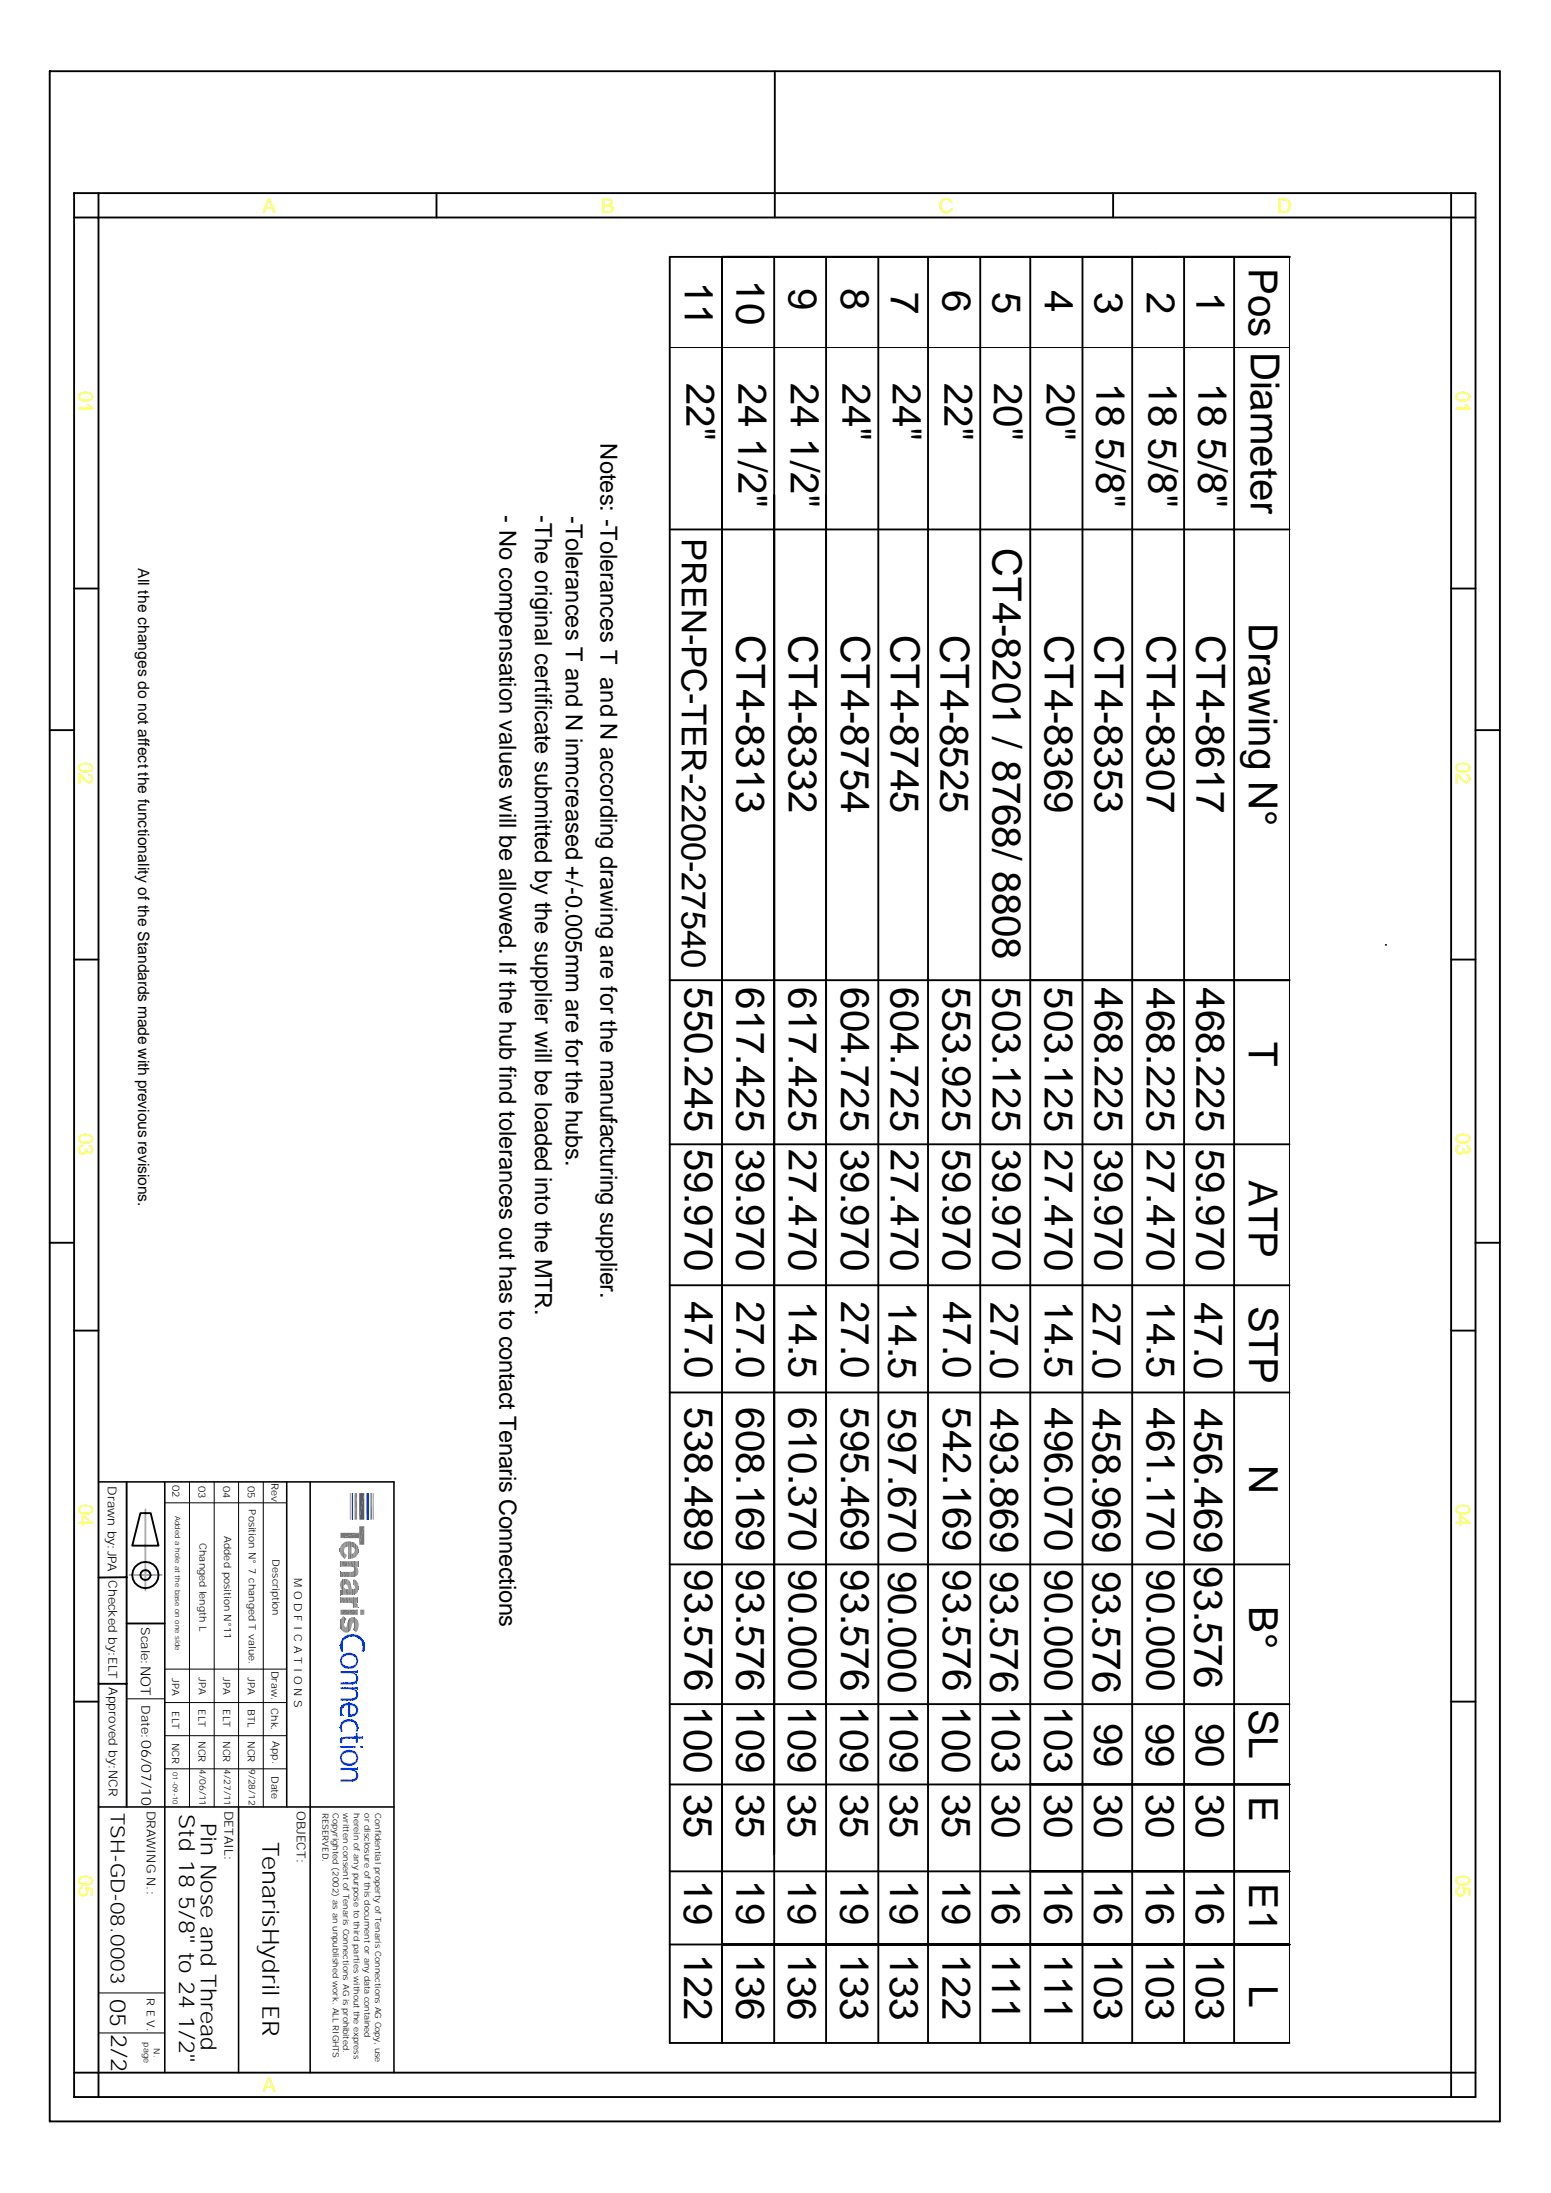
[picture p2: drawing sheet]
<svg xmlns="http://www.w3.org/2000/svg" width="210mm" height="297mm" viewBox="0 0 210 297" stroke-linecap="round" stroke-linejoin="round" font-family="sans-serif">
<defs><g id="words">
<g font-size="5.4">
<text x="92.7" y="38.2" transform="rotate(90 92.7 38.2)">11</text>
<text x="99.7" y="38" transform="rotate(90 99.7 38)">10</text>
<text x="106.8" y="38.9" transform="rotate(90 106.8 38.9)">9</text>
<text x="113.9" y="38.9" transform="rotate(90 113.9 38.9)">8</text>
<text x="120.6" y="39.5" transform="rotate(90 120.6 39.5)">7</text>
<text x="127.6" y="39.3" transform="rotate(90 127.6 39.3)">6</text>
<text x="134.4" y="39.5" transform="rotate(90 134.4 39.5)">5</text>
<text x="141.5" y="39.3" transform="rotate(90 141.5 39.3)">4</text>
<text x="148.3" y="39.5" transform="rotate(90 148.3 39.5)">3</text>
<text x="155.3" y="39.6" transform="rotate(90 155.3 39.6)">2</text>
<text x="162" y="39.5" transform="rotate(90 162 39.5)">1</text>
<text x="169.1" y="36.3" transform="rotate(90 169.1 36.3)">Pos</text>
<text x="169.3" y="47.6" transform="rotate(90 169.3 47.6)">Diameter</text>
<text x="93" y="51.8" transform="rotate(90 93 51.8)">22&quot;</text>
<text x="100" y="51.8" transform="rotate(90 100 51.8)">24</text>
<text x="107.1" y="51.8" transform="rotate(90 107.1 51.8)">24</text>
<text x="114.1" y="51.8" transform="rotate(90 114.1 51.8)">24&quot;</text>
<text x="120.9" y="51.8" transform="rotate(90 120.9 51.8)">24&quot;</text>
<text x="127.9" y="51.8" transform="rotate(90 127.9 51.8)">22&quot;</text>
<text x="134.6" y="51.8" transform="rotate(90 134.6 51.8)">20&quot;</text>
<text x="141.7" y="51.8" transform="rotate(90 141.7 51.8)">20&quot;</text>
<text x="148.5" y="51.8" transform="rotate(90 148.5 51.8)">18</text>
<text x="155.5" y="51.8" transform="rotate(90 155.5 51.8)">18</text>
<text x="162.3" y="51.8" transform="rotate(90 162.3 51.8)">18</text>
<text x="100" y="59.3" transform="rotate(90 100 59.3)">1/2&quot;</text>
<text x="107.1" y="59.3" transform="rotate(90 107.1 59.3)">1/2&quot;</text>
<text x="148.5" y="59.3" transform="rotate(90 148.5 59.3)">5/8&quot;</text>
<text x="155.5" y="59.3" transform="rotate(90 155.5 59.3)">5/8&quot;</text>
<text x="162.3" y="59.3" transform="rotate(90 162.3 59.3)">5/8&quot;</text>
<text x="134.4" y="74.2" transform="rotate(90 134.4 74.2)">CT4-8201 / 8768/ 8808</text>
<text x="99.7" y="86" transform="rotate(90 99.7 86)">CT4-8313</text>
<text x="106.8" y="86" transform="rotate(90 106.8 86)">CT4-8332</text>
<text x="113.9" y="86" transform="rotate(90 113.9 86)">CT4-8754</text>
<text x="120.6" y="86" transform="rotate(90 120.6 86)">CT4-8745</text>
<text x="127.3" y="86" transform="rotate(90 127.3 86)">CT4-8525</text>
<text x="141.5" y="86" transform="rotate(90 141.5 86)">CT4-8369</text>
<text x="148.3" y="86" transform="rotate(90 148.3 86)">CT4-8353</text>
<text x="155.3" y="86" transform="rotate(90 155.3 86)">CT4-8307</text>
<text x="162" y="86" transform="rotate(90 162 86)">CT4-8617</text>
<text x="169.1" y="84.4" transform="rotate(90 169.1 84.4)">Drawing N°</text>
<text x="92.7" y="133.7" transform="rotate(90 92.7 133.7)">550.245</text>
<text x="99.7" y="133.7" transform="rotate(90 99.7 133.7)">617.425</text>
<text x="106.8" y="133.7" transform="rotate(90 106.8 133.7)">617.425</text>
<text x="113.9" y="133.7" transform="rotate(90 113.9 133.7)">604.725</text>
<text x="120.6" y="133.7" transform="rotate(90 120.6 133.7)">604.725</text>
<text x="127.6" y="133.7" transform="rotate(90 127.6 133.7)">553.925</text>
<text x="134.4" y="133.7" transform="rotate(90 134.4 133.7)">503.125</text>
<text x="141.5" y="133.7" transform="rotate(90 141.5 133.7)">503.125</text>
<text x="148.3" y="133.7" transform="rotate(90 148.3 133.7)">468.225</text>
<text x="155.3" y="133.7" transform="rotate(90 155.3 133.7)">468.225</text>
<text x="162" y="133.7" transform="rotate(90 162 133.7)">468.225</text>
<text x="169.1" y="141.2" transform="rotate(90 169.1 141.2)">T</text>
<text x="92.7" y="155.6" transform="rotate(90 92.7 155.6)">59.970</text>
<text x="99.7" y="155.6" transform="rotate(90 99.7 155.6)">39.970</text>
<text x="106.8" y="155.6" transform="rotate(90 106.8 155.6)">27.470</text>
<text x="113.9" y="155.6" transform="rotate(90 113.9 155.6)">39.970</text>
<text x="120.6" y="155.6" transform="rotate(90 120.6 155.6)">27.470</text>
<text x="127.6" y="155.6" transform="rotate(90 127.6 155.6)">59.970</text>
<text x="134.4" y="155.6" transform="rotate(90 134.4 155.6)">39.970</text>
<text x="141.5" y="155.6" transform="rotate(90 141.5 155.6)">27.470</text>
<text x="148.3" y="155.6" transform="rotate(90 148.3 155.6)">39.970</text>
<text x="155.3" y="155.6" transform="rotate(90 155.3 155.6)">27.470</text>
<text x="162" y="155.6" transform="rotate(90 162 155.6)">59.970</text>
<text x="169.1" y="159.8" transform="rotate(90 169.1 159.8)">ATP</text>
<text x="92.7" y="176.1" transform="rotate(90 92.7 176.1)">47.0</text>
<text x="99.7" y="176.1" transform="rotate(90 99.7 176.1)">27.0</text>
<text x="106.8" y="176.1" transform="rotate(90 106.8 176.1)">14.5</text>
<text x="113.9" y="176.1" transform="rotate(90 113.9 176.1)">27.0</text>
<text x="120.3" y="176.3" transform="rotate(90 120.3 176.3)">14.5</text>
<text x="127.7" y="176.1" transform="rotate(90 127.7 176.1)">47.0</text>
<text x="134.1" y="176.3" transform="rotate(90 134.1 176.3)">27.0</text>
<text x="141.5" y="176.1" transform="rotate(90 141.5 176.1)">14.5</text>
<text x="148" y="176.3" transform="rotate(90 148 176.3)">27.0</text>
<text x="155.3" y="176.1" transform="rotate(90 155.3 176.1)">14.5</text>
<text x="161.7" y="176.3" transform="rotate(90 161.7 176.3)">47.0</text>
<text x="169.1" y="176.8" transform="rotate(90 169.1 176.8)">STP</text>
<text x="92.7" y="190.6" transform="rotate(90 92.7 190.6)">538.489</text>
<text x="99.7" y="190.6" transform="rotate(90 99.7 190.6)">608.169</text>
<text x="106.8" y="190.6" transform="rotate(90 106.8 190.6)">610.370</text>
<text x="113.9" y="190.6" transform="rotate(90 113.9 190.6)">595.469</text>
<text x="120.3" y="190.7" transform="rotate(90 120.3 190.7)">597.670</text>
<text x="127.7" y="190.6" transform="rotate(90 127.7 190.6)">542.169</text>
<text x="134.1" y="190.7" transform="rotate(90 134.1 190.7)">493.869</text>
<text x="141.5" y="190.6" transform="rotate(90 141.5 190.6)">496.070</text>
<text x="148" y="190.7" transform="rotate(90 148 190.7)">458.969</text>
<text x="155.3" y="190.6" transform="rotate(90 155.3 190.6)">461.170</text>
<text x="161.7" y="190.7" transform="rotate(90 161.7 190.7)">456.469</text>
<text x="169.1" y="198.4" transform="rotate(90 169.1 198.4)">N</text>
<text x="92.7" y="212.5" transform="rotate(90 92.7 212.5)">93.576</text>
<text x="99.7" y="212.5" transform="rotate(90 99.7 212.5)">93.576</text>
<text x="106.8" y="212.5" transform="rotate(90 106.8 212.5)">90.000</text>
<text x="113.9" y="212.5" transform="rotate(90 113.9 212.5)">93.576</text>
<text x="120.3" y="212.7" transform="rotate(90 120.3 212.7)">90.000</text>
<text x="127.7" y="212.5" transform="rotate(90 127.7 212.5)">93.576</text>
<text x="134.1" y="212.7" transform="rotate(90 134.1 212.7)">93.576</text>
<text x="141.5" y="212.5" transform="rotate(90 141.5 212.5)">90.000</text>
<text x="148" y="212.7" transform="rotate(90 148 212.7)">93.576</text>
<text x="155.3" y="212.5" transform="rotate(90 155.3 212.5)">90.000</text>
<text x="161.7" y="212.1" transform="rotate(90 161.7 212.1)">93.576</text>
<text x="169.1" y="217.5" transform="rotate(90 169.1 217.5)">B°</text>
<text x="92.6" y="231.1" transform="rotate(90 92.6 231.1)">100</text>
<text x="99.7" y="231.1" transform="rotate(90 99.7 231.1)">109</text>
<text x="106.7" y="231.1" transform="rotate(90 106.7 231.1)">109</text>
<text x="113.8" y="231.1" transform="rotate(90 113.8 231.1)">109</text>
<text x="120.5" y="231.1" transform="rotate(90 120.5 231.1)">109</text>
<text x="127.6" y="231.1" transform="rotate(90 127.6 231.1)">100</text>
<text x="134.3" y="231.1" transform="rotate(90 134.3 231.1)">103</text>
<text x="141.4" y="231.1" transform="rotate(90 141.4 231.1)">103</text>
<text x="148.2" y="233.3" transform="rotate(90 148.2 233.3)">99</text>
<text x="155.2" y="233.3" transform="rotate(90 155.2 233.3)">99</text>
<text x="162" y="233.3" transform="rotate(90 162 233.3)">90</text>
<text x="169.1" y="231.5" transform="rotate(90 169.1 231.5)">SL</text>
<text x="92.6" y="242.9" transform="rotate(90 92.6 242.9)">35</text>
<text x="99.7" y="242.9" transform="rotate(90 99.7 242.9)">35</text>
<text x="106.7" y="242.9" transform="rotate(90 106.7 242.9)">35</text>
<text x="113.8" y="242.9" transform="rotate(90 113.8 242.9)">35</text>
<text x="120.5" y="242.9" transform="rotate(90 120.5 242.9)">35</text>
<text x="127.6" y="242.9" transform="rotate(90 127.6 242.9)">35</text>
<text x="134.3" y="242.9" transform="rotate(90 134.3 242.9)">30</text>
<text x="141.4" y="242.9" transform="rotate(90 141.4 242.9)">30</text>
<text x="148.2" y="242.9" transform="rotate(90 148.2 242.9)">30</text>
<text x="155.2" y="242.9" transform="rotate(90 155.2 242.9)">30</text>
<text x="162" y="242.9" transform="rotate(90 162 242.9)">30</text>
<text x="169.1" y="243.2" transform="rotate(90 169.1 243.2)">E</text>
<text x="92.6" y="254.7" transform="rotate(90 92.6 254.7)">19</text>
<text x="99.7" y="254.7" transform="rotate(90 99.7 254.7)">19</text>
<text x="106.7" y="254.7" transform="rotate(90 106.7 254.7)">19</text>
<text x="113.8" y="254.7" transform="rotate(90 113.8 254.7)">19</text>
<text x="120.5" y="254.7" transform="rotate(90 120.5 254.7)">19</text>
<text x="127.6" y="254.7" transform="rotate(90 127.6 254.7)">19</text>
<text x="134.3" y="254.7" transform="rotate(90 134.3 254.7)">16</text>
<text x="141.4" y="254.7" transform="rotate(90 141.4 254.7)">16</text>
<text x="148.2" y="254.7" transform="rotate(90 148.2 254.7)">16</text>
<text x="155.2" y="254.7" transform="rotate(90 155.2 254.7)">16</text>
<text x="162" y="254.7" transform="rotate(90 162 254.7)">16</text>
<text x="169.1" y="255.1" transform="rotate(90 169.1 255.1)">E1</text>
<text x="92.6" y="264.6" transform="rotate(90 92.6 264.6)">122</text>
<text x="99.7" y="264.6" transform="rotate(90 99.7 264.6)">136</text>
<text x="106.7" y="264.6" transform="rotate(90 106.7 264.6)">136</text>
<text x="113.8" y="264.6" transform="rotate(90 113.8 264.6)">133</text>
<text x="120.5" y="264.6" transform="rotate(90 120.5 264.6)">133</text>
<text x="127.6" y="264.6" transform="rotate(90 127.6 264.6)">122</text>
<text x="134.3" y="264.6" transform="rotate(90 134.3 264.6)">111</text>
<text x="141.4" y="264.6" transform="rotate(90 141.4 264.6)">111</text>
<text x="148.2" y="264.6" transform="rotate(90 148.2 264.6)">103</text>
<text x="155.2" y="264.6" transform="rotate(90 155.2 264.6)">103</text>
<text x="162" y="264.6" transform="rotate(90 162 264.6)">103</text>
<text x="169.1" y="268.8" transform="rotate(90 169.1 268.8)">L</text>
</g>
<text font-size="4.7" x="92.3" y="72.9" transform="rotate(90 92.3 72.9)">PREN-PC-TER-2200-27540</text>
<g font-size="3.2">
<text x="81.3" y="60.1" transform="rotate(90 81.3 60.1)">Notes: -Tolerances T and N according drawing are for the manufacturing supplier.</text>
<text x="67.6" y="69.8" transform="rotate(90 67.6 69.8)">- No compensation values will be allowed. If the hub find tolerances out has to contact Tenaris Connections</text>
<text x="72.5" y="69.8" transform="rotate(90 72.5 69.8)">-The original certificate submitted by the supplier will be loaded into the MTR.</text>
<text x="76.6" y="69.8" transform="rotate(90 76.6 69.8)">-Tolerances T and N inmcreased +/-0.005mm are for the hubs.</text>
<text x="35.6" y="249.4" transform="rotate(90 35.6 249.4)">TenarisHydril ER</text>
</g>
<g font-size="3">
<text x="24.3" y="245.7" transform="rotate(90 24.3 245.7)">Std 18</text>
<text x="27.2" y="246.9" transform="rotate(90 27.2 246.9)">Pin Nose and Thread</text>
<text x="24.3" y="256.7" transform="rotate(90 24.3 256.7)">5/8&quot; to 24</text>
<text x="14.9" y="270.7" transform="rotate(90 14.9 270.7)">05</text>
<text x="15.1" y="275.4" transform="rotate(90 15.1 275.4)">2/2</text>
<text x="24.3" y="273" transform="rotate(90 24.3 273)">1/2&quot;</text>
</g>
<g font-size="2.8" fill="#ff0">
<text x="35.6" y="28.8">A</text>
<text x="81.4" y="28.8">B</text>
<text x="127.1" y="28.8">C</text>
<text x="172.9" y="28.8">D</text>
<text x="10.7" y="53" transform="rotate(90 10.7 53)">01</text>
<text x="197.1" y="53" transform="rotate(90 197.1 53)">01</text>
<text x="10.7" y="103.2" transform="rotate(90 10.7 103.2)">02</text>
<text x="197.1" y="103.2" transform="rotate(90 197.1 103.2)">02</text>
<text x="10.7" y="153.5" transform="rotate(90 10.7 153.5)">03</text>
<text x="197.1" y="153.5" transform="rotate(90 197.1 153.5)">03</text>
<text x="10.7" y="203.7" transform="rotate(90 10.7 203.7)">04</text>
<text x="197.1" y="203.7" transform="rotate(90 197.1 203.7)">04</text>
<text x="10.7" y="254" transform="rotate(90 10.7 254)">05</text>
<text x="197.1" y="254" transform="rotate(90 197.1 254)">05</text>
<text x="35.6" y="283.4">A</text>
</g>
<text font-size="2.7" x="15" y="245.6" transform="rotate(90 15 245.6)">TSH-GD-08.0003</text>
<text font-size="2.1" x="18.7" y="76.9" transform="rotate(90 18.7 76.9)">All the changes do not affect the functionality of the Standards made with previous revisions.</text>
<g font-size="1.7">
<text x="14.6" y="201.2" transform="rotate(90 14.6 201.2)">Drawn by:JPA</text>
<text x="14.7" y="214" transform="rotate(90 14.7 214)">Checked by:ELT</text>
<text x="19.1" y="220.4" transform="rotate(90 19.1 220.4)">Scale:NOT</text>
<text x="14.7" y="228.5" transform="rotate(90 14.7 228.5)">Approved by:NCR</text>
<text x="19.2" y="231" transform="rotate(90 19.2 231)">Date:06/07/10</text>
<text x="19.9" y="245.2" transform="rotate(90 19.9 245.2)">DRAWING N.:</text>
<text x="30.4" y="245.2" transform="rotate(90 30.4 245.2)">DETAIL:</text>
<text x="40.2" y="245.3" transform="rotate(90 40.2 245.3)">OBJECT:</text>
</g>
<g font-size="1.5">
<text x="39.8" y="213.6" transform="rotate(90 39.8 213.6)">M O D F I C A T I O N S</text>
<text x="19.9" y="270.6" transform="rotate(90 19.9 270.6)">R E V.</text>
</g>
<g font-size="1.4">
<text x="23.4" y="201.1" transform="rotate(90 23.4 201.1)">02</text>
<text x="26.9" y="201.2" transform="rotate(90 26.9 201.2)">03</text>
<text x="30.2" y="201.2" transform="rotate(90 30.2 201.2)">04</text>
<text x="33.6" y="201.2" transform="rotate(90 33.6 201.2)">05</text>
<text x="36.7" y="200.8" transform="rotate(90 36.7 200.8)">Rev</text>
<text x="27" y="209" transform="rotate(90 27 209)">Changed length L</text>
<text x="30.4" y="208" transform="rotate(90 30.4 208)">Added position N°11</text>
<text x="33.7" y="204.4" transform="rotate(90 33.7 204.4)">Position N° 7 changed T value.</text>
<text x="36.9" y="211.2" transform="rotate(90 36.9 211.2)">Description</text>
<text x="23.3" y="227.3" transform="rotate(90 23.3 227.3)">JPA</text>
<text x="26.9" y="227.1" transform="rotate(90 26.9 227.1)">JPA</text>
<text x="30.2" y="227.1" transform="rotate(90 30.2 227.1)">JPA</text>
<text x="33.6" y="227.1" transform="rotate(90 33.6 227.1)">JPA</text>
<text x="36.7" y="226.3" transform="rotate(90 36.7 226.3)">Draw.</text>
<text x="23.3" y="231.7" transform="rotate(90 23.3 231.7)">ELT</text>
<text x="26.9" y="231.5" transform="rotate(90 26.9 231.5)">ELT</text>
<text x="30.2" y="231.5" transform="rotate(90 30.2 231.5)">ELT</text>
<text x="33.6" y="231.5" transform="rotate(90 33.6 231.5)">BTL</text>
<text x="36.7" y="231.3" transform="rotate(90 36.7 231.3)">Chk.</text>
<text x="23.3" y="236" transform="rotate(90 23.3 236)">NCR</text>
<text x="26.9" y="235.8" transform="rotate(90 26.9 235.8)">NCR</text>
<text x="30.2" y="235.8" transform="rotate(90 30.2 235.8)">NCR</text>
<text x="33.6" y="235.8" transform="rotate(90 33.6 235.8)">NCR</text>
<text x="36.9" y="235.8" transform="rotate(90 36.9 235.8)">App.</text>
<text x="36.7" y="240.5" transform="rotate(90 36.7 240.5)">Date</text>
</g>
<g font-size="1.2">
<text x="27" y="239.6" transform="rotate(90 27 239.6)">4/06/11</text>
<text x="30.4" y="239.6" transform="rotate(90 30.4 239.6)">4/27/11</text>
<text x="33.7" y="239.6" transform="rotate(90 33.7 239.6)">9/28/12</text>
</g>
<g font-size="1.1">
<text x="43.6" y="245.5" transform="rotate(90 43.6 245.5)">RESERVED.</text>
<text x="45.1" y="245.6" transform="rotate(90 45.1 245.6)">Copyrighted (2002) as an unpublished work. ALL RIGHTS</text>
<text x="46.5" y="245.6" transform="rotate(90 46.5 245.6)">written consent of Tenaris Connections AG is prohibited.</text>
<text x="47.9" y="245.5" transform="rotate(90 47.9 245.5)">herein of any purpose to third parties without the express</text>
<text x="49.4" y="245.6" transform="rotate(90 49.4 245.6)">or disclosure of this document or any data contained</text>
<text x="50.8" y="245.6" transform="rotate(90 50.8 245.6)">Confidential property of Tenaris Connections AG Copy, use</text>
<text x="19.5" y="276.6" transform="rotate(90 19.5 276.6)">page</text>
<text x="20.8" y="277.4" transform="rotate(90 20.8 277.4)">N.</text>
</g>
<text font-size="1" x="23.7" y="205.3" transform="rotate(90 23.7 205.3)">Added a hole at the base on one side</text>
<text font-size=".9" x="23.4" y="240" transform="rotate(90 23.4 240)">01-09-10</text>
</g></defs>
<g fill="none" stroke="#000" stroke-width=".25">
<path d="M6.7 9.6h196.4v277.7h-196.4zM104.9 9.6v19.9M10 26.2h189.8v257.8h-189.8zM13.3 26.2v3.3h186.5M59.1 26.2v3.3M97.7 34.8v241.9M104.8 34.8v241.9M111.8 34.8v241.9M118.9 34.8v241.9M125.6 34.8v241.9M132.7 34.8v241.9M139.5 34.8v241.9"/>
<path d="M146.6 34.8v241.9M150.7 26.2v3.3M153.3 34.8v241.9M160.3 34.8v241.9M167.1 34.8v241.9M174.6 34.8h-83.9v241.9h83.9M196.5 26.2v254.5h-183.2v-251.2h-3.3M10 79.7h3.3M90.7 71.7h83.9M196.5 79.7h3.3M6.7 98.9h3.3M199.8 98.9h3.3"/>
<path d="M10 130h3.3M90.7 132.8h83.9M187.6 128h.1M196.5 130h3.3M90.7 155h83.9M6.7 168.3h3.3M90.7 174.1h83.9M199.8 168.3h3.3M10 180.2h3.3M90.7 188.6h83.9M196.5 180.2h3.3M90.7 211.9h83.9"/>
<path d="M10 230.5h3.3M90.7 230.8h83.9M196.5 230.5h3.3M90.7 241.7h83.9M90.7 253.4h83.9M139.4 241.7h35.2zM139.4 253.4h35.2zM90.7 263.3h83.9M139.4 263.3h35.2zM10 280.7h3.3v3.3M199.8 280.7h-3.3v3.3"/>
</g>
<path d="M139.4 34.8h35.2v241.9M90.7 47.1h83.9M139.4 241.7h35.2zM139.4 253.4h35.2zM139.4 263.3h35.2zM139.4 263.3h35.2" fill="none" stroke="#000" stroke-width=".14"/>
<path d="M22.3 200.7v80M42 200.7v80M53.3 200.7v80M32.3 244.7v36" fill="none" stroke="#000" stroke-width=".21"/>
<g fill="#0037dd">
<path d="M48.5 240.2v.5z"/>
<path d="M48.4 240.1v.8z"/>
<path d="M48.5 240.2l-.1 .7z"/>
<path d="M48.4 239.4v.3z"/>
<path d="M48.3 239.9l.1 .2-.1 1z"/>
<path d="M48.4 240.1v.8l-.1 .2z"/>
<path d="M48.3 239.9v1.2z"/>
<path d="M48.3 240.4l-.1 .7z"/>
<path d="M48.2 239.9v.4z"/>
<path d="M48.3 239.9v.5z"/>
<path d="M48.2 239.4h.2l-.2 .3z"/>
<path d="M48.4 239.4v.3h-.2z"/>
<path d="M48.1 239.8l.1 .1-.1 .2z"/>
<path d="M48.2 239.9v.4l-.1-.2z"/>
<path d="M48.2 240.6l-.1 .6z"/>
<path d="M48.2 240.6v.5l-.1 .1z"/>
<path d="M48 240.8h.1l-.1 .4z"/>
<path d="M48.1 240.8v.4h-.1z"/>
<path d="M48 239.7l.1 .1-.1 .1z"/>
<path d="M48.1 239.8v.3l-.1-.2z"/>
<path d="M48 239.4h.2l-.2 .3z"/>
<path d="M48.2 239.4v.3h-.2z"/>
<path d="M48 239.4v.5z"/>
<path d="M47.9 239.4h.1l-.1 .5z"/>
<path d="M48 239.4v.5h-.1z"/>
<path d="M47.8 239.4v.5z"/>
<path d="M47.9 239.4l-.1 .5z"/>
<path d="M47.8 241l.2-.2-.2 .5z"/>
<path d="M48 240.8v.4l-.2 .1z"/>
<path d="M47.8 241v.3z"/>
<path d="M47.7 239.4h.1l-.1 .4z"/>
<path d="M47.8 239.4v.5l-.1-.1z"/>
<path d="M47.5 241h.3l-.3 .3z"/>
<path d="M47.8 241v.3h-.3z"/>
<path d="M47.5 239.4h.2l-.2 .3z"/>
<path d="M47.7 239.4v.4l-.2-.1z"/>
<path d="M47.3 239.4h.2l-.2 .3z"/>
<path d="M47.5 239.4v.3h-.2z"/>
<path d="M47.3 241h.2l-.2 .3z"/>
<path d="M47.5 241v.3h-.2z"/>
<path d="M47.2 241h.1l-.1 .3z"/>
<path d="M47.3 241v.3h-.1z"/>
<path d="M47.2 239.4h.1l-.1 .3z"/>
<path d="M47.3 239.4v.3h-.1z"/>
<path d="M47 239.4h.2l-.2 .3z"/>
<path d="M47.2 239.4v.3h-.2z"/>
<path d="M46.7 241h.5l-.5 .3z"/>
<path d="M46.7 241.3l.5-.3v.3z"/>
<path d="M46.6 239.4h.4l-.4 .3z"/>
<path d="M46.6 239.7l.4-.3v.3z"/>
<path d="M46.4 241h.3l-.3 .3z"/>
<path d="M46.7 241v.3h-.3z"/>
<path d="M46.3 241h.1l-.1 .3z"/>
<path d="M46.4 241v.3h-.1z"/>
<path d="M46.2 239.4h.4l-.4 .3z"/>
<path d="M46.2 239.7l.4-.3v.3z"/>
<path d="M46.2 239.4v.3z"/>
<path d="M46.1 241h.2l-.2 .3z"/>
<path d="M46.3 241v.3h-.2z"/>
<path d="M46.1 241v.3z"/>
<path d="M46.1 239.5l.1-.1-.1 .3z"/>
<path d="M46.2 239.4v.3h-.1z"/>
</g>
<path d="M13.3 244.7h40" fill="none" stroke="#000" stroke-width=".21"/>
<g fill="#0037dd">
<path d="M49 235.2l.1 .3h-.1z"/>
<path d="M49 235.2v.3z"/>
<path d="M48.9 235.2h.1l-.1 .3z"/>
<path d="M49 235.2v.3h-.1z"/>
<path d="M48.8 235.2h.1l-.1 .3z"/>
<path d="M48.9 235.2v.3h-.1z"/>
<path d="M48.7 235.2v.3z"/>
<path d="M48.8 235.2l-.1 .3z"/>
<path d="M48.6 235.2h.1l-.1 .3z"/>
<path d="M48.7 235.2v.3h-.1z"/>
<path d="M48.5 235.2v.3z"/>
<path d="M48.6 235.2l-.1 .3z"/>
<path d="M48.4 235.2h.1l-.1 .3z"/>
<path d="M48.5 235.2v.3h-.1z"/>
<path d="M48.2 234.7h.2l-.2 1.3z"/>
<path d="M48.4 234.7v1.3h-.2z"/>
<path d="M48.1 235.2v.3z"/>
<path d="M48.2 235.2l-.1 .3z"/>
<path d="M48 235.2h.1l-.1 .3z"/>
<path d="M48.1 235.2v.3h-.1z"/>
<path d="M48 235.2v.3z"/>
<path d="M47.5 235.2h.5l-.5 .3z"/>
<path d="M47.5 235.5l.5-.3v.3z"/>
<path d="M47.4 235.2h.1l-.1 .3z"/>
<path d="M47.5 235.2v.3h-.1z"/>
<path d="M47 235.2h.4l-.4 .3z"/>
<path d="M47 235.5l.4-.3v.3z"/>
<path d="M46.9 235.2h.1l-.1 .3z"/>
<path d="M47 235.2v.3h-.1z"/>
<path d="M46.9 235.2v.3z"/>
<path d="M46.8 235.2v.3z"/>
<path d="M46.9 235.2l-.1 .3z"/>
<path d="M46.7 235.2h.1l-.1 .3z"/>
<path d="M46.8 235.2v.3h-.1z"/>
<path d="M46.7 235.2v.3z"/>
<path d="M46.4 235.3l.3-.1-.3 .4z"/>
<path d="M46.7 235.2v.3l-.3 .1z"/>
<path d="M46.3 235.8l.1 .3h-.1z"/>
<path d="M46.4 235.3v.4z"/>
<path d="M46.3 235.3h.1l-.1 .5z"/>
<path d="M46.4 235.3l-.1 .5z"/>
<path d="M46.3 235.3v.8z"/>
<path d="M46.3 235.3l-.2 .8v-.6z"/>
<path d="M46.3 235.3v.8h-.2z"/>
<path d="M46.1 235.5v.6l-.1-.4z"/>
<path d="M46.1 235.5v.6z"/>
<path d="M48.5 229.3v.4z"/>
<path d="M48.4 229.2v.7z"/>
<path d="M48.5 229.3l-.1 .6z"/>
<path d="M48.4 228.5v.3z"/>
<path d="M48.3 228.9l.1 .3-.1 .9z"/>
<path d="M48.4 229.2v.7l-.1 .2z"/>
<path d="M48.3 228.9v1.2z"/>
<path d="M48.3 229.4l-.1 .8z"/>
<path d="M48.2 228.9v.5z"/>
<path d="M48.3 228.9v.5z"/>
<path d="M48.2 228.5h.2l-.2 .3z"/>
<path d="M48.4 228.5v.3h-.2z"/>
<path d="M48.1 228.8l.1 .1-.1 .2z"/>
<path d="M48.2 228.9v.5l-.1-.3z"/>
<path d="M48.2 229.7l-.1 .5z"/>
<path d="M48.2 229.7v.5h-.1z"/>
<path d="M48 229.9l.1-.1-.1 .4z"/>
<path d="M48.1 229.8v.4h-.1z"/>
<path d="M48 228.8h.1l-.1 .2z"/>
<path d="M48.1 228.8v.3l-.1-.1z"/>
<path d="M48 228.5h.2l-.2 .3z"/>
<path d="M48.2 228.5v.3h-.2z"/>
<path d="M48 228.5v.4z"/>
<path d="M48 228.5v.5z"/>
<path d="M47.9 228.5h.1l-.1 .4z"/>
<path d="M48 228.5v.4h-.1z"/>
<path d="M47.8 228.5v.4z"/>
<path d="M47.9 228.5l-.1 .4z"/>
<path d="M47.8 230l.2-.1-.2 .4z"/>
<path d="M48 229.9v.3l-.2 .1z"/>
<path d="M47.8 230v.3z"/>
<path d="M47.7 228.5h.1l-.1 .3z"/>
<path d="M47.8 228.5v.4l-.1-.1z"/>
<path d="M47.5 230h.3l-.3 .3z"/>
<path d="M47.8 230v.3h-.3z"/>
<path d="M47.5 228.5h.2l-.2 .3z"/>
<path d="M47.7 228.5v.3h-.2z"/>
<path d="M47.3 228.5h.2l-.2 .3z"/>
<path d="M47.5 228.5v.3h-.2z"/>
<path d="M47.3 230h.2l-.2 .3z"/>
<path d="M47.5 230v.3h-.2z"/>
<path d="M47.2 230h.1l-.1 .3z"/>
<path d="M47.3 230v.3h-.1z"/>
<path d="M47.2 228.5h.1l-.1 .3z"/>
<path d="M47.3 228.5v.3h-.1z"/>
<path d="M47 228.5h.2l-.2 .3z"/>
<path d="M47.2 228.5v.3h-.2z"/>
<path d="M46.7 230h.5l-.5 .3z"/>
<path d="M46.7 230.3l.5-.3v.3z"/>
<path d="M46.6 228.5h.4l-.4 .3z"/>
<path d="M46.6 228.8l.4-.3v.3z"/>
<path d="M46.4 230h.3l-.3 .3z"/>
<path d="M46.7 230v.3h-.3z"/>
<path d="M46.3 230h.1l-.1 .3z"/>
<path d="M46.4 230v.3h-.1z"/>
<path d="M46.2 228.5h.4l-.4 .3z"/>
<path d="M46.2 228.8l.4-.3v.3z"/>
<path d="M46.2 228.5v.3z"/>
<path d="M46.1 230h.2l-.2 .3z"/>
<path d="M46.3 230v.3h-.2z"/>
<path d="M46.1 230v.3z"/>
<path d="M46.1 228.5h.1l-.1 .3z"/>
<path d="M46.2 228.5v.3h-.1z"/>
<path d="M48.5 227.1v.4z"/>
<path d="M48.4 227v.7z"/>
<path d="M48.5 227.1l-.1 .6z"/>
<path d="M48.4 226.3v.3z"/>
<path d="M48.3 226.7l.1 .3-.1 .9z"/>
<path d="M48.4 227v.7l-.1 .2z"/>
<path d="M48.3 226.7v1.2z"/>
<path d="M48.3 226.7v1.3z"/>
<path d="M48.3 227.2l-.1 .8z"/>
<path d="M48.2 226.7v.5z"/>
<path d="M48.3 226.7v.5z"/>
<path d="M48.2 226.3h.2l-.2 .3z"/>
<path d="M48.4 226.3v.3h-.2z"/>
<path d="M48.1 226.6l.1 .1-.1 .2z"/>
<path d="M48.2 226.7v.5l-.1-.3z"/>
<path d="M48.2 227.4l-.1 .6z"/>
<path d="M48.2 227.4v.6h-.1z"/>
<path d="M48 227.7l.1-.1-.1 .4z"/>
<path d="M48.1 227.6v.4h-.1z"/>
<path d="M48 226.6h.1l-.1 .2z"/>
<path d="M48.1 226.6v.3l-.1-.1z"/>
<path d="M48 226.3h.2l-.2 .3z"/>
<path d="M48.2 226.3v.3h-.2z"/>
<path d="M48 226.3v.4z"/>
<path d="M48 226.3v.5z"/>
<path d="M47.9 226.3h.1l-.1 .4z"/>
<path d="M48 226.3v.4h-.1z"/>
<path d="M47.8 226.3v.4z"/>
<path d="M47.9 226.3v.4z"/>
<path d="M47.8 227.8l.2-.1-.2 .4z"/>
<path d="M48 227.7v.3l-.2 .1z"/>
<path d="M47.8 227.8v.3z"/>
<path d="M47.7 226.3h.1l-.1 .3z"/>
<path d="M47.8 226.3v.4l-.1-.1z"/>
<path d="M47.5 227.8h.3l-.3 .3z"/>
<path d="M47.8 227.8v.3h-.3z"/>
<path d="M47.5 226.3h.2l-.2 .3z"/>
<path d="M47.7 226.3v.3h-.2z"/>
<path d="M47.3 226.3h.2l-.2 .3z"/>
<path d="M47.5 226.3v.3h-.2z"/>
<path d="M47.3 227.8h.2l-.2 .3z"/>
<path d="M47.5 227.8v.3h-.2z"/>
<path d="M47.2 227.8h.1l-.1 .3z"/>
<path d="M47.3 227.8v.3h-.1z"/>
<path d="M47.2 226.3h.1l-.1 .3z"/>
<path d="M47.3 226.3v.3h-.1z"/>
<path d="M47 226.3h.2l-.2 .3z"/>
<path d="M47.2 226.3v.3h-.2z"/>
<path d="M46.7 227.8h.5l-.5 .3z"/>
<path d="M46.7 228.1l.5-.3v.3z"/>
<path d="M46.6 226.3h.4l-.4 .3z"/>
<path d="M46.6 226.6l.4-.3v.3z"/>
<path d="M46.4 227.8h.3l-.3 .3z"/>
<path d="M46.7 227.8v.3h-.3z"/>
<path d="M46.3 227.8h.1l-.1 .3z"/>
<path d="M46.4 227.8v.3h-.1z"/>
<path d="M46.2 226.3h.4l-.4 .3z"/>
<path d="M46.2 226.6l.4-.3v.3z"/>
<path d="M46.2 226.3v.3z"/>
<path d="M46.1 227.8h.2l-.2 .3z"/>
<path d="M46.3 227.8v.3h-.2z"/>
<path d="M46.1 227.9v.2z"/>
<path d="M46.1 227.8v.3z"/>
<path d="M46.1 226.3h.1l-.1 .3z"/>
<path d="M46.2 226.3v.3h-.1z"/>
<path d="M48.4 231.3l.1 .2-.1 .5z"/>
<path d="M48.3 231l.1 .3-.1 .8z"/>
<path d="M48.4 231.3v.7l-.1 .1z"/>
<path d="M48.2 231h.1l-.1 1.2z"/>
<path d="M48.3 231v1.1l-.1 .1z"/>
<path d="M48.2 230.9v.4z"/>
<path d="M48.2 231v.8z"/>
<path d="M48.2 231.8l-.1 .5z"/>
<path d="M48.2 231.8v.4l-.1 .1z"/>
<path d="M48.1 231.9l-.1 .5v-.3z"/>
<path d="M48.1 231.9v.4l-.1 .1z"/>
<path d="M48 230.8l.2 .1-.2 .2z"/>
<path d="M48.2 230.9v.4l-.2-.2z"/>
<path d="M47.9 230.8h.1l-.1 .2z"/>
<path d="M48 230.8v.3l-.1-.1z"/>
<path d="M47.7 232.1h.3l-.3 .4z"/>
<path d="M48 232.1v.3l-.3 .1z"/>
<path d="M47.6 232.2l.1-.1-.1 .4z"/>
<path d="M47.7 232.1v.4h-.1z"/>
<path d="M47.5 232.2h.1l-.1 .3z"/>
<path d="M47.6 232.2v.3h-.1z"/>
<path d="M47.5 232.2v.3z"/>
<path d="M47.5 230.6l.4 .2-.4 .1z"/>
<path d="M47.5 230.9l.4-.1v.2z"/>
<path d="M47.4 232.2v.3z"/>
<path d="M47.5 232.2l-.1 .3z"/>
<path d="M47.4 230.6v.3z"/>
<path d="M47.5 230.6l-.1 .3z"/>
<path d="M47.3 230.6h.1l-.1 1.9z"/>
<path d="M47.4 230.6v1.9h-.1z"/>
<path d="M47.3 230.6v1.9z"/>
<path d="M47.2 230.6h.1l-.1 1.9z"/>
<path d="M47.3 230.6v1.9h-.1z"/>
<path d="M47.2 230.6v1.9z"/>
<path d="M47.1 230.6h.1l-.1 .3z"/>
<path d="M47.2 230.6v.4l-.1-.1z"/>
<path d="M46.9 230.6h.2l-.2 .4z"/>
<path d="M47.1 230.6v.3l-.2 .1z"/>
<path d="M46.7 230.7l.2-.1-.2 .4z"/>
<path d="M46.9 230.6v.4h-.2z"/>
<path d="M46.4 230.8l.3-.1-.3 .5z"/>
<path d="M46.7 230.7v.3l-.3 .2z"/>
<path d="M46.4 232.3v.1z"/>
<path d="M46.4 230.8v.5z"/>
<path d="M46.3 232l.1 .3-.1 .1z"/>
<path d="M46.3 232.4l.1-.1v.1z"/>
<path d="M46.3 231l.1-.2-.1 .7z"/>
<path d="M46.4 230.8v.5l-.1 .2z"/>
<path d="M46.3 231.8v.6z"/>
<path d="M46.3 232v.4z"/>
<path d="M46.3 231.7v.7z"/>
<path d="M46.3 231v.7z"/>
<path d="M46.3 231v1.4z"/>
<path d="M46.3 231l-.1 1.4v-1.3z"/>
<path d="M46.3 231v1.4h-.1z"/>
<path d="M46.1 231.2v1.1z"/>
<path d="M46.2 231.1v1.3z"/>
<path d="M46 231.7l.1 .2z"/>
<path d="M46.1 231.2v.7z"/>
<path d="M46.1 231.2v1.1v-.4z"/>
<path d="M48.5 233.9v.2z"/>
<path d="M48.4 233.6l.1 .3-.1 .5z"/>
<path d="M48.5 233.9l-.1 .5z"/>
<path d="M48.4 233.6v.8z"/>
<path d="M48.4 233.5v1z"/>
<path d="M48.4 233.6v.9z"/>
<path d="M48.3 233.4l.1 .1-.1 1z"/>
<path d="M48.4 233.5v1h-.1z"/>
<path d="M48.3 233.2v1.3z"/>
<path d="M48.3 233.4v1.1z"/>
<path d="M48.3 233.2v.6z"/>
<path d="M48.3 233.2v.8z"/>
<path d="M48.3 234l-.1 .5z"/>
<path d="M48.2 233.2h.1l-.1 .4z"/>
<path d="M48.3 233.2v.6l-.1-.2z"/>
<path d="M48.2 234.4l-.1 .1z"/>
<path d="M48.2 234.2v.3z"/>
<path d="M48.2 233.1v.5z"/>
<path d="M48.2 233.2v.4z"/>
<path d="M47.9 233l.3 .1-.3 .2z"/>
<path d="M47.9 233.3l.3-.2v.5z"/>
<path d="M47.7 232.8l.2 .2-.2 .2z"/>
<path d="M47.7 233.2l.2-.2v.3z"/>
<path d="M47.5 232.8h.2l-.2 .3z"/>
<path d="M47.7 232.8v.4l-.2-.1z"/>
<path d="M47 232.8h.5l-.5 .4z"/>
<path d="M47 233.2l.5-.4v.3z"/>
<path d="M47 232.8v.4z"/>
<path d="M46.6 233l.4-.2-.4 .5z"/>
<path d="M47 232.8v.4l-.4 .1z"/>
<path d="M46.5 233h.1l-.1 .5z"/>
<path d="M46.6 233l-.1 .5z"/>
<path d="M46.4 234.4v.1z"/>
<path d="M46.5 233l-.2 .7v-.5z"/>
<path d="M46.5 233v.5l-.2 .2z"/>
<path d="M46.3 234.1v.4z"/>
<path d="M46.4 234.4l-.1 .1z"/>
<path d="M46.3 233.2v.7z"/>
<path d="M46.3 233.9v.6z"/>
<path d="M46.3 233.2l-.2 1.3v-1.1z"/>
<path d="M46.3 233.2v1.3h-.2z"/>
<path d="M46.1 233.4v1.1z"/>
<path d="M46.1 233.5v.7z"/>
<path d="M46.1 233.5v1z"/>
<path d="M46.1 233.7v.4z"/>
<path d="M46.1 233.7v.5z"/>
<path d="M46 233.9v.1z"/>
<path d="M46.1 233.8l-.1 .2z"/>
<path d="M46.1 233.8v.3z"/>
<path d="M49.4 222.9v.1z"/>
<path d="M49.4 222.8v.2z"/>
<path d="M49.3 222.5v1z"/>
<path d="M49.4 222.8l-.1 .7z"/>
<path d="M49.3 222.4v1.2z"/>
<path d="M49.3 222.5v1.1z"/>
<path d="M49.2 222.3l.1 .1-.1 1.3z"/>
<path d="M49.3 222.4v1.2l-.1 .1z"/>
<path d="M49.1 222.1l.1 .2-.1 1.4z"/>
<path d="M49.2 222.3v1.4h-.1z"/>
<path d="M49.1 222.1v1.6z"/>
<path d="M49.1 222v1.7z"/>
<path d="M49.1 222v.9z"/>
<path d="M49.1 222v1z"/>
<path d="M49.1 222v.7z"/>
<path d="M49.1 223v.7z"/>
<path d="M49 223.6l-.1 .1z"/>
<path d="M49.1 223.2l-.1 .5z"/>
<path d="M49.1 223.2v.5h-.1z"/>
<path d="M49 221.9l.1 .1-.1 .4z"/>
<path d="M49.1 222v.7l-.1-.3z"/>
<path d="M48.9 221.7l.1 .2-.1 .3z"/>
<path d="M49 221.9v.5l-.1-.2z"/>
<path d="M48.8 221.7h.1l-.1 .4z"/>
<path d="M48.9 221.7v.5l-.1-.1z"/>
<path d="M48.6 221.5l.2 .2-.2 .2z"/>
<path d="M48.6 221.9l.2-.2v.4z"/>
<path d="M48.6 221.5v.4z"/>
<path d="M48.2 221.4l.4 .1-.4 .2z"/>
<path d="M48.2 221.7l.4-.2v.4z"/>
<path d="M48 221.4h.2l-.2 .3z"/>
<path d="M48.2 221.4v.3h-.2z"/>
<path d="M47.8 221.3l.2 .1-.2 .3z"/>
<path d="M48 221.4v.3h-.2z"/>
<path d="M47.3 221.4l.5-.1-.5 .4z"/>
<path d="M47.3 221.7l.5-.4v.4z"/>
<path d="M47.3 221.4v.3z"/>
<path d="M46.9 221.4h.4l-.4 .5z"/>
<path d="M47.3 221.4v.3l-.4 .2z"/>
<path d="M46.7 221.6l.2-.2-.2 .6z"/>
<path d="M46.9 221.4v.5l-.2 .1z"/>
<path d="M46.6 221.7l.1-.1-.1 .5z"/>
<path d="M46.7 221.6v.4l-.1 .1z"/>
<path d="M46.5 221.8l.1-.1-.1 .5z"/>
<path d="M46.6 221.7v.4l-.1 .1z"/>
<path d="M46.4 223.5v.2z"/>
<path d="M46.5 221.8l-.1 .7v-.6z"/>
<path d="M46.5 221.8v.4l-.1 .3z"/>
<path d="M46.4 223.4v.3z"/>
<path d="M46.4 221.9v.8z"/>
<path d="M46.3 223v.7z"/>
<path d="M46.4 223.4l-.1 .3z"/>
<path d="M46.4 221.9l-.1 1z"/>
<path d="M46.3 222v1z"/>
<path d="M46.3 222l-.1 1.7v-1.5z"/>
<path d="M46.3 222v1.7h-.1z"/>
<path d="M46.1 222.2v1.4z"/>
<path d="M46.2 222.2v1.5z"/>
<path d="M46.1 222.2v1z"/>
<path d="M46.1 222.2v1.4v-.4z"/>
<path d="M46.1 222.7v.5z"/>
<path d="M46 222.9v.1z"/>
<path d="M46.1 222.7l-.1 .3z"/>
</g>
<g fill="#767676">
<path d="M49.2 218h.1l-.1 .7z"/>
<path d="M49.3 218v.7h-.1z"/>
<path d="M49 218h.2l-.2 .7z"/>
<path d="M49.2 218v.7h-.2z"/>
<path d="M48.9 218h.1l-.1 .7z"/>
<path d="M49 218v.7h-.1z"/>
<path d="M48.8 218h.1l-.1 .7z"/>
<path d="M48.9 218v.7h-.1z"/>
<path d="M48.4 218h.1l-.1 .7z"/>
<path d="M48.5 218v.7h-.1z"/>
<path d="M48.1 218h.3l-.3 .7z"/>
<path d="M48.4 218v.7h-.3z"/>
<path d="M47.3 218h.8l-.8 .7z"/>
<path d="M47.3 218.7l.8-.7v.7z"/>
<path d="M46.4 218h.9l-.9 .7z"/>
<path d="M46.4 218.7l.9-.7v.7z"/>
<path d="M46.2 218h.2l-.2 .7z"/>
<path d="M46.4 218v.7h-.2z"/>
<path d="M46.1 218h.1l-.1 .7z"/>
<path d="M46.2 218v.7h-.1z"/>
<path d="M48.5 214.7v.6z"/>
<path d="M48.5 214.4v1z"/>
<path d="M48.5 214.7v.7z"/>
<path d="M48.4 214.4v1.2z"/>
<path d="M48.5 214.4l-.1 1.2z"/>
<path d="M48.3 214.1l.1 .3-.1 1.4z"/>
<path d="M48.4 214.4v1.2l-.1 .2z"/>
<path d="M48.2 214.1v1.8z"/>
<path d="M48.3 214.1l-.1 1.8z"/>
<path d="M48.1 214l.1 .1-.1 1.8z"/>
<path d="M48.2 214.1v1.8h-.1z"/>
<path d="M48.1 215l-.1 .9z"/>
<path d="M48.1 215v.9h-.1z"/>
<path d="M48 213.9l.1 .1-.1 .8z"/>
<path d="M48.1 214v1l-.1-.2z"/>
<path d="M48 215.2v.7z"/>
<path d="M48 213.9v.8z"/>
<path d="M48 213.9v.9z"/>
<path d="M47.9 215.3l.1-.1-.1 .8z"/>
<path d="M48 215.2v.7l-.1 .1z"/>
<path d="M47.8 215.3v.7z"/>
<path d="M47.9 215.3l-.1 .7z"/>
<path d="M47.8 213.9h.2l-.2 .7z"/>
<path d="M48 213.9v.8l-.2-.1z"/>
<path d="M47.7 215.3h.1l-.1 .7z"/>
<path d="M47.8 215.3v.7h-.1z"/>
<path d="M47.7 215.3v.7z"/>
<path d="M47.6 215.2v.8z"/>
<path d="M47.7 215.3l-.1 .7z"/>
<path d="M47.6 215v1z"/>
<path d="M47.5 214.5l.1 .5-.1 1z"/>
<path d="M47.6 215v1h-.1z"/>
<path d="M47.4 214.2l.1 .3-.1 1.5z"/>
<path d="M47.5 214.5v1.5h-.1z"/>
<path d="M47.2 214.1l.2 .1-.2 1.8z"/>
<path d="M47.4 214.2v1.8h-.2z"/>
<path d="M47.2 215.3v.7z"/>
<path d="M47.2 214v1.2z"/>
<path d="M47.2 214.1v1.2z"/>
<path d="M47.1 214h.1l-.1 1z"/>
<path d="M47.2 214v1.2l-.1-.2z"/>
<path d="M47.1 213.9v.9z"/>
<path d="M47.1 214v1z"/>
<path d="M47 213.9v.8z"/>
<path d="M46.9 213.9h.1l-.1 .6z"/>
<path d="M47 213.9v.8l-.1-.2z"/>
<path d="M46.8 213.8v.7z"/>
<path d="M46.9 213.9l-.1 .6z"/>
<path d="M46.8 215.2l.4 .1-.4 .7z"/>
<path d="M47.2 215.3v.7h-.4z"/>
<path d="M46.8 215.2v.8z"/>
<path d="M46.7 215.1l.1 .1-.1 .8z"/>
<path d="M46.8 215.2v.8h-.1z"/>
<path d="M46.6 213.9l.2-.1-.2 .8z"/>
<path d="M46.8 213.8v.7l-.2 .1z"/>
<path d="M46.6 213.9v.8z"/>
<path d="M46.6 215l.1 .1-.1 .9z"/>
<path d="M46.7 215.1v.9h-.1z"/>
<path d="M46.5 214.8v1.2z"/>
<path d="M46.6 215l-.1 1z"/>
<path d="M46.5 213.9v.9z"/>
<path d="M46.6 213.9l-.1 .9z"/>
</g>
<path d="M46.3 213.9v2.1M46.4 213.9v2.1M46.5 213.9v2.1" fill="none" stroke="#767676" stroke-width=".14"/>
<g fill="#767676">
<path d="M46.2 215.3h.1l-.1 .7z"/>
<path d="M46.3 215.3v.7h-.1z"/>
<path d="M46.2 215.3v.7z"/>
<path d="M46.2 214.1l.1-.1-.1 1.1z"/>
<path d="M46.3 214v1.3l-.1-.2z"/>
<path d="M46.2 214.1l-.1 1z"/>
<path d="M46.2 214.1v1z"/>
<path d="M46.1 215.3h.1l-.1 .7z"/>
<path d="M46.2 215.3v.7h-.1z"/>
<path d="M46.1 215.3v.7z"/>
<path d="M46.1 214.4v.3z"/>
<path d="M46.1 214.2v.5z"/>
<path d="M46.1 214.2v.9v-.4z"/>
<path d="M48.5 217.6v.1z"/>
<path d="M48.5 217.5v.2z"/>
<path d="M48.4 217.3v.4z"/>
<path d="M48.5 217.5l-.1 .2z"/>
<path d="M48.4 216.4h.1l-.1 .6z"/>
<path d="M48.5 216.4v.6h-.1z"/>
<path d="M48.4 216.4v.6z"/>
<path d="M48.2 217l.2 .3-.2 .4z"/>
<path d="M48.4 217.3v.4h-.2z"/>
<path d="M48.2 216.4h.2l-.2 .6z"/>
<path d="M48.4 216.4v.6h-.2z"/>
<path d="M48.1 216.4h.1l-.1 1.3z"/>
<path d="M48.2 216.4v1.3h-.1z"/>
<path d="M48 216.4h.1l-.1 1.3z"/>
<path d="M48.1 216.4v1.3h-.1z"/>
<path d="M47.9 216.4h.1l-.1 1.3z"/>
<path d="M48 216.4v1.3h-.1z"/>
<path d="M47.9 216.4v1.3z"/>
<path d="M47.8 216.4v1.1z"/>
<path d="M47.8 216.4v1z"/>
<path d="M47.8 216.4v.8z"/>
<path d="M47.8 216.4v1v-.2z"/>
<path d="M47.7 216.4h.1l-.1 .7z"/>
<path d="M47.8 216.4v.8l-.1-.1z"/>
<path d="M47.5 216.4h.2l-.2 .7z"/>
<path d="M47.7 216.4v.7h-.2z"/>
<path d="M47.2 216.4h.3l-.3 .7z"/>
<path d="M47.5 216.4v.7h-.3z"/>
<path d="M47.2 216.4v.7z"/>
<path d="M46.8 216.4h.4l-.4 .7z"/>
<path d="M47.2 216.4v.7h-.4z"/>
<path d="M46.7 216.4h.1l-.1 .7z"/>
<path d="M46.8 216.4v.7h-.1z"/>
<path d="M46.3 216.4h.4l-.4 .7z"/>
<path d="M46.7 216.4v.7h-.4z"/>
<path d="M46.3 216.4v.7z"/>
<path d="M46.1 216.4h.2l-.2 .7z"/>
<path d="M46.3 216.4v.7h-.2z"/>
<path d="M46.1 216.4v.7z"/>
<path d="M46.1 216.4v.6z"/>
<path d="M48.5 219.8v.6z"/>
<path d="M48.5 219.5v1.1z"/>
<path d="M48.5 219.8v.8z"/>
<path d="M48.4 219.4v1.3z"/>
<path d="M48.5 219.5l-.1 1.2z"/>
<path d="M48.3 219.3l.1 .1-.1 1.5z"/>
<path d="M48.4 219.4v1.3l-.1 .2z"/>
<path d="M48.2 219.2l.1 .1-.1 1.7z"/>
<path d="M48.3 219.3v1.6l-.1 .1z"/>
<path d="M48.2 219.2v1.9z"/>
<path d="M48.1 219.2h.1l-.1 1.8z"/>
<path d="M48.2 219.2v1.9l-.1-.1z"/>
<path d="M48 219.1l.1 .1-.1 1.7z"/>
<path d="M48.1 219.2v1.8l-.1-.1z"/>
<path d="M48 220v.9z"/>
<path d="M48 219.1v.8z"/>
<path d="M48 219.1v.9z"/>
<path d="M48 220.3v.5z"/>
<path d="M48 220.3v.6z"/>
<path d="M48 219v.8z"/>
<path d="M47.9 219v.7z"/>
<path d="M48 220.3l-.2 .4z"/>
<path d="M48 220.3v.5l-.2-.1z"/>
<path d="M47.8 220.6v.1z"/>
<path d="M47.8 219h.1l-.1 .7z"/>
<path d="M47.9 219v.7h-.1z"/>
<path d="M47.7 219h.1l-.1 .9z"/>
<path d="M47.8 219v.7l-.1 .2z"/>
<path d="M47.7 219v1z"/>
<path d="M47.6 219v1.1z"/>
<path d="M47.7 219l-.1 1.1z"/>
<path d="M47.5 219.1l.1-.1-.1 1.5z"/>
<path d="M47.6 219l-.1 1.5z"/>
<path d="M47.5 219.1v1.7z"/>
<path d="M47.5 219.1v1.4v.3z"/>
<path d="M47.4 219.1v1.7z"/>
<path d="M47.5 219.1l-.1 1.7z"/>
<path d="M47.2 219.2l.2-.1-.2 1.9z"/>
<path d="M47.4 219.1v1.7l-.2 .2z"/>
<path d="M47.2 219.2v1.9v-1.7z"/>
<path d="M47.2 219.2v1.8v.1z"/>
<path d="M47.2 219.4v1.7z"/>
<path d="M47.2 219.4l-.2 1.7v-1.3z"/>
<path d="M47.2 219.4v1.7h-.2z"/>
<path d="M47 219.8l-.1 1.3z"/>
<path d="M47 219.8v1.3h-.1z"/>
<path d="M46.8 219.2l.1 .1-.1 .1z"/>
<path d="M46.9 220.3l-.1 .8v-.7z"/>
<path d="M46.9 220.3v.8h-.1z"/>
<path d="M46.8 219.2v.2z"/>
<path d="M46.7 220.4h.1l-.1 .7z"/>
<path d="M46.8 220.4v.7h-.1z"/>
<path d="M46.7 219.1l.1 .1-.1 .4z"/>
<path d="M46.8 219.2v.2l-.1 .2z"/>
<path d="M46.7 219v.6z"/>
<path d="M46.7 219.1v.5z"/>
<path d="M46.7 220.3v.1v.7z"/>
<path d="M46.7 220.4v.7z"/>
<path d="M46.7 219v.7z"/>
<path d="M46.6 220l.1 .3-.1 .7z"/>
<path d="M46.7 220.3v.8l-.1-.1z"/>
<path d="M46.6 218.9l.1 .1-.1 1z"/>
<path d="M46.7 219l-.1 1z"/>
</g>
<path d="M46.4 218.9v2.1M46.5 218.9v2.1" fill="none" stroke="#767676" stroke-width=".14"/>
<g fill="#767676">
<path d="M46.4 219l-.1 1.8v-1.7z"/>
<path d="M46.4 219v1.9l-.1-.1z"/>
<path d="M46.3 219.1l-.2 1.5v-1.3z"/>
<path d="M46.3 219.1v1.7l-.2-.2z"/>
<path d="M46.1 219.3v1.3z"/>
<path d="M46.1 219.7v.5z"/>
<path d="M46.1 219.4v.8z"/>
<path d="M46.1 219.4v1.2v-.4z"/>
</g>
<g fill="#0037dd">
<path d="M48.4 224.4l.1 .5-.1 .5z"/>
<path d="M48.3 224.2l.1 .2-.1 1.2z"/>
<path d="M48.4 224.4v1l-.1 .2z"/>
<path d="M48.3 224.9l-.1 .8z"/>
<path d="M48.3 224.9v.7l-.1 .1z"/>
<path d="M48.2 224.1l.1 .1-.1 .4z"/>
<path d="M48.3 224.2v.7l-.1-.3z"/>
<path d="M48.2 225.2l-.1 .6z"/>
<path d="M48.1 224.1v.4z"/>
<path d="M48.2 224.1v.5z"/>
<path d="M48.1 225.3l-.1 .5v-.3z"/>
<path d="M48.1 225.3v.5h-.1z"/>
<path d="M48 224l.1 .1-.1 .3z"/>
<path d="M48.1 224.1v.4l-.1-.1z"/>
<path d="M47.7 225.6l.3-.1-.3 .5z"/>
<path d="M48 225.5v.3l-.3 .2z"/>
<path d="M47.7 223.9l.3 .1-.3 .2z"/>
<path d="M47.7 224.2l.3-.2v.4z"/>
<path d="M47.7 225.6v.4z"/>
<path d="M47.7 223.9v.3z"/>
<path d="M47.3 225.7l.4-.1-.4 .4z"/>
<path d="M47.7 225.6v.4h-.4z"/>
<path d="M47.3 223.8l.4 .1-.4 .2z"/>
<path d="M47.3 224.1l.4-.2v.3z"/>
<path d="M46.9 225.6l.4 .1-.4 .3z"/>
<path d="M46.9 226l.4-.3v.3z"/>
<path d="M46.9 223.9l.4-.1-.4 .4z"/>
<path d="M46.9 224.2l.4-.4v.3z"/>
<path d="M46.8 225.6v.4z"/>
<path d="M46.9 225.6l-.1 .4z"/>
<path d="M46.8 223.9v.3z"/>
<path d="M46.9 223.9l-.1 .3z"/>
<path d="M46.6 225.5l.2 .1-.2 .2z"/>
<path d="M46.6 225.8l.2-.2v.4z"/>
<path d="M46.6 224l.2-.1-.2 .5z"/>
<path d="M46.8 223.9v.3l-.2 .2z"/>
<path d="M46.4 225.3l.2 .2-.2 .3z"/>
<path d="M46.6 225.5v.3h-.2z"/>
<path d="M46.4 224.1l.2-.1-.2 .5z"/>
<path d="M46.6 224v.4l-.2 .1z"/>
<path d="M46.4 225.2v.5z"/>
<path d="M46.4 225.3v.5z"/>
<path d="M46.4 224.1v.5z"/>
<path d="M46.3 224.9l.1 .3-.1 .4z"/>
<path d="M46.4 225.2v.5l-.1-.1z"/>
<path d="M46.3 224.2l.1-.1-.1 .8z"/>
<path d="M46.4 224.1l-.1 .8z"/>
<path d="M46.1 224.4v1l-.1-.5z"/>
<path d="M46.3 224.2l-.2 1.2v-1z"/>
<path d="M46.3 224.2v1.4l-.2-.2z"/>
<path d="M48.4 237.6l.1 .5-.1 .5z"/>
<path d="M48.3 237.4l.1 .2-.1 1.2z"/>
<path d="M48.4 237.6v1l-.1 .2z"/>
<path d="M48.3 238.1l-.1 .7z"/>
<path d="M48.3 238.1v.7h-.1z"/>
<path d="M48.2 237.3l.1 .1-.1 .3z"/>
<path d="M48.3 237.4v.7l-.1-.4z"/>
<path d="M48.1 238.5v.4z"/>
<path d="M48.2 238.4l-.1 .5z"/>
<path d="M48.1 237.2v.5z"/>
<path d="M48.2 237.3v.4z"/>
<path d="M48.1 238.5l-.1 .5v-.3z"/>
<path d="M48.1 238.5v.4l-.1 .1z"/>
<path d="M48 237.1l.1 .1-.1 .3z"/>
<path d="M48.1 237.2v.5l-.1-.2z"/>
<path d="M47.7 238.8l.3-.1-.3 .4z"/>
<path d="M48 238.7v.3l-.3 .1z"/>
<path d="M47.7 237.1h.3l-.3 .3z"/>
<path d="M47.7 237.4l.3-.3v.4z"/>
<path d="M47.7 238.8v.3z"/>
<path d="M47.7 237v.4z"/>
<path d="M47.7 237.1v.3z"/>
<path d="M47.3 238.8h.4l-.4 .4z"/>
<path d="M47.7 238.8v.3l-.4 .1z"/>
<path d="M47.3 237h.4l-.4 .3z"/>
<path d="M47.3 237.3l.4-.3v.4z"/>
<path d="M46.9 238.8h.4l-.4 .3z"/>
<path d="M46.9 239.1l.4-.3v.4z"/>
<path d="M46.9 237h.4l-.4 .4z"/>
<path d="M46.9 237.4l.4-.4v.3z"/>
<path d="M46.8 238.8v.3z"/>
<path d="M46.9 238.8v.3z"/>
<path d="M46.8 237.1v.3z"/>
<path d="M46.9 237l-.1 .4z"/>
<path d="M46.6 238.7l.2 .1-.2 .2z"/>
<path d="M46.6 239l.2-.2v.3z"/>
<path d="M46.6 237.1h.2l-.2 .4z"/>
<path d="M46.8 237.1v.3l-.2 .1z"/>
<path d="M46.4 238.5l.2 .2-.2 .2z"/>
<path d="M46.6 238.7v.3l-.2-.1z"/>
<path d="M46.4 237.2l.2-.1-.2 .6z"/>
<path d="M46.6 237.1v.4l-.2 .2z"/>
<path d="M46.4 238.4v.4z"/>
<path d="M46.4 238.5v.4z"/>
<path d="M46.4 237.2v.5z"/>
<path d="M46.3 238.1l.1 .3-.1 .4z"/>
<path d="M46.4 238.4v.4h-.1z"/>
<path d="M46.3 237.4l.1-.1-.1 .8z"/>
<path d="M46.4 237.3l-.1 .8z"/>
<path d="M46.1 237.6v1l-.1-.5z"/>
<path d="M46.3 237.4l-.2 1.2v-1z"/>
<path d="M46.3 237.4v1.4l-.2-.2z"/>
</g>
<g fill="#767676">
<path d="M48.6 206.7h.7l-.7 2.5z"/>
<path d="M49.3 206.7v2.5h-.7z"/>
<path d="M46.1 207.6h2.5l-2.5 .7z"/>
<path d="M46.1 208.3l2.5-.7v.7z"/>
</g>
<path d="M48.2 202.2v3.6" fill="none" stroke="#dd00a5" stroke-width=".34"/>
<g fill="#767676">
<path d="M48.5 209.9v.3z"/>
<path d="M48.5 209.6v.7z"/>
<path d="M48.5 209.9v.4z"/>
<path d="M48.5 209.5v1z"/>
<path d="M48.5 209.6v.9z"/>
<path d="M48.3 209.2l.2 .3-.2 1.1z"/>
<path d="M48.5 209.5v1l-.2 .1z"/>
<path d="M48.3 209.2v1.6z"/>
<path d="M48.3 209.2v1.4v.2z"/>
<path d="M48 209l.3 .2-.3 1.7z"/>
<path d="M48.3 209.2v1.6l-.3 .1z"/>
<path d="M48 209.9v1z"/>
<path d="M48 208.9v.1v.7z"/>
<path d="M48 209v.9v-.2z"/>
<path d="M48 210.1l-.1 .9v-.7z"/>
<path d="M48 210.1v.8l-.1 .1z"/>
<path d="M47.9 208.9v.7z"/>
<path d="M48 208.9v.8z"/>
<path d="M47.9 210.3v.7z"/>
<path d="M47.7 210.4l.2-.1-.2 .8z"/>
<path d="M47.9 210.3v.7l-.2 .1z"/>
<path d="M47.6 210.4h.1l-.1 .7z"/>
<path d="M47.7 210.4v.7h-.1z"/>
<path d="M47.6 208.8l.3 .1-.3 .6z"/>
<path d="M47.9 208.9v.7l-.3-.1z"/>
</g>
<path d="M47.5 208.7v2.5" fill="none" stroke="#767676" stroke-width=".25"/>
<path d="M47.2 208.8v2.4M47.3 208.7v2.5" fill="none" stroke="#767676" stroke-width=".14"/>
<g fill="#767676">
<path d="M47 208.8h.1l-.1 .7z"/>
<path d="M47.1 208.8v.7h-.1z"/>
<path d="M46.9 210.6v.1z"/>
<path d="M46.8 210.5l.1 .1-.1 .4z"/>
<path d="M46.9 210.6l-.1 .4z"/>
<path d="M46.8 208.8h.2l-.2 .7z"/>
<path d="M47 208.8v.7h-.2z"/>
<path d="M46.7 208.8h.1l-.1 .8z"/>
<path d="M46.8 208.8v.7l-.1 .1z"/>
<path d="M46.7 210.4l.1 .1-.1 .7z"/>
<path d="M46.8 210.5l-.1 .7z"/>
<path d="M46.7 210.3v.8z"/>
<path d="M46.7 210.4v.8z"/>
<path d="M46.6 210.3v.8z"/>
<path d="M46.6 208.9l.1-.1-.1 1z"/>
<path d="M46.7 208.8v.8l-.1 .2z"/>
<path d="M46.6 210.1v.9z"/>
<path d="M46.6 209v1.1z"/>
<path d="M46.6 208.9v1.2z"/>
<path d="M46.4 209.1l.2-.1-.2 1.9z"/>
</g>
<path d="M46.5 209v2" fill="none" stroke="#767676" stroke-width=".17"/>
<g fill="#767676">
<path d="M46.3 209.2l.1-.1-.1 1.6z"/>
<path d="M46.4 209.1v1.8l-.1-.2z"/>
<path d="M46.2 209.2v1.5z"/>
<path d="M46.3 209.2l-.1 1.5z"/>
<path d="M46.2 209.2l-.1 1.3v-1z"/>
<path d="M46.2 209.2v1.5l-.1-.2z"/>
<path d="M46.1 209.5l-.1 .7z"/>
<path d="M46.1 209.5v1l-.1-.3z"/>
<path d="M46 209.8v.4z"/>
<path d="M46 209.7v.5z"/>
</g>
<path d="M13.3 200.7h40" fill="none" stroke="#000" stroke-width=".21"/>
<g fill="#767676">
<path d="M48.5 212.5v.7z"/>
<path d="M48.5 211.4v.8z"/>
<path d="M48.4 212.4v.8z"/>
<path d="M48.5 212.5l-.1 .7z"/>
<path d="M48.4 211.4h.1l-.1 .8z"/>
<path d="M48.5 211.4v.8h-.1z"/>
<path d="M48.3 212.2l.1 .2-.1 1z"/>
<path d="M48.4 212.4v.8l-.1 .2z"/>
<path d="M48.3 211.4h.1l-.1 .8z"/>
<path d="M48.4 211.4v.8h-.1z"/>
<path d="M48.3 212.2v1.2z"/>
<path d="M48.3 211.4v.8z"/>
</g>
<path d="M48.2 211.4v2.1" fill="none" stroke="#767676" stroke-width=".14"/>
<path d="M48.1 211.4v2.2" fill="none" stroke="#767676" stroke-width=".21"/>
<g fill="#767676">
<path d="M48 212.5v1.1z"/>
<path d="M48 211.4v1.1z"/>
<path d="M48 212.6l-.1 1z"/>
<path d="M47.9 211.4h.1l-.1 .9z"/>
<path d="M48 211.4v1.1l-.1-.2z"/>
<path d="M47.8 211.4v.9z"/>
<path d="M47.9 211.4l-.1 .9z"/>
<path d="M47.8 212.8l.1-.1-.1 .9z"/>
<path d="M47.9 212.7v.9h-.1z"/>
<path d="M47.7 212.9l.1-.1-.1 .8z"/>
<path d="M47.8 212.8v.8h-.1z"/>
<path d="M47.5 212.9h.2l-.2 .7z"/>
<path d="M47.7 212.9v.7h-.2z"/>
<path d="M47.5 211.4h.3l-.3 .8z"/>
<path d="M47.8 211.4v.9l-.3-.1z"/>
<path d="M47.5 212.9v.7z"/>
<path d="M47.4 211.4h.1l-.1 .8z"/>
<path d="M47.5 211.4v.8h-.1z"/>
<path d="M47.3 212.9h.2l-.2 .7z"/>
<path d="M47.5 212.9v.7h-.2z"/>
<path d="M47.1 211.4h.3l-.3 .8z"/>
<path d="M47.4 211.4v.8h-.3z"/>
<path d="M47 211.4h.1l-.1 .8z"/>
<path d="M47.1 211.4v.8h-.1z"/>
<path d="M46.9 212.9h.4l-.4 .7z"/>
<path d="M47.3 212.9v.7h-.4z"/>
<path d="M46.5 212.9h.4l-.4 .7z"/>
<path d="M46.9 212.9v.7h-.4z"/>
<path d="M46.4 212.9v.7z"/>
<path d="M46.5 212.9l-.1 .7z"/>
<path d="M46.3 211.4h.7l-.7 .8z"/>
<path d="M47 211.4v.8h-.7z"/>
<path d="M46.2 211.4h.1l-.1 .8z"/>
<path d="M46.3 211.4v.8h-.1z"/>
<path d="M46.1 211.4h.1l-.1 .8z"/>
<path d="M46.2 211.4v.8h-.1z"/>
<path d="M46.1 212.9h.3l-.3 .7z"/>
<path d="M46.4 212.9v.7h-.3z"/>
<path d="M46.1 212.9v.7z"/>
<path d="M46.1 212.9v.6z"/>
<path d="M46.1 211.4v.8z"/>
</g>
<path d="M38.8 200.7v44" fill="none" stroke="#000" stroke-width=".21"/>
<path d="M22.3 203.5h16.5M25.7 200.7v44M29 200.7v44M32.3 200.7v44M35.6 200.7v44M22.3 230.6h16.5M22.3 226.1h16.5M22.3 235.1h16.5M22.3 239.6h16.5" fill="none" stroke="#000" stroke-width=".14"/>
<path d="M47.4 202.2v3.6" fill="none" stroke="#00b85c" stroke-width=".14"/>
<path d="M47.7 202.2v3.6" fill="none" stroke="#0037dd" stroke-width=".17"/>
<g fill="#00b85c">
<path d="M48.6 202.2h.7l-.7 3.6z"/>
<path d="M49.3 202.2v3.6h-.7z"/>
</g>
<path d="M50.2 202.2v3.6" fill="none" stroke="#00b85c" stroke-width=".17"/>
<path d="M50.5 202.2v3.6" fill="none" stroke="#dd00a5" stroke-width=".14"/>
<path d="M49.8 202.2v3.6" fill="none" stroke="#0037dd" stroke-width=".34"/>
<path d="M13.3 275.3h9M13.3 269.9h9" fill="none" stroke="#000" stroke-width=".14"/>
<g fill="#0037dd">
<path d="M48.8 236.5h.3l-.3 .2z"/>
<path d="M48.8 236.7l.3-.2v.2z"/>
<path d="M48.1 236.5h.1l-.1 .2z"/>
<path d="M48.2 236.5v.2h-.1z"/>
<path d="M47.8 236.5h.3l-.3 .2z"/>
<path d="M48.1 236.5v.2h-.3z"/>
<path d="M47.1 236.5h.7l-.7 .2z"/>
<path d="M47.1 236.7l.7-.2v.2z"/>
<path d="M46.4 236.5h.7l-.7 .2z"/>
<path d="M46.4 236.7l.7-.2v.2z"/>
<path d="M46.1 236.5h.3l-.3 .2z"/>
<path d="M46.4 236.5v.2h-.3z"/>
<path d="M46 236.5h.1l-.1 .2z"/>
<path d="M46.1 236.5v.2h-.1z"/>
</g>
<path d="M17.1 230.1h5.2" fill="none" stroke="#000" stroke-width=".14"/>
<g fill="none" stroke="#000" stroke-width=".25">
<path d="M17.1 219.9h5.2M17.1 213.6h-3.8M17.1 200.7v44M19 204.9h1.4l1.1 4.4h-3.6zM13.3 228h3.8"/>
<circle cx="19.7" cy="213.3" r="1.78"/>
<circle cx="19.7" cy="213.3" r=".68"/>
</g>
<path d="M17.5 213.3h4.4M19.7 204.4v11" fill="none" stroke="#f0f" stroke-width=".25"/>
<use href="#words"/>
</svg>
